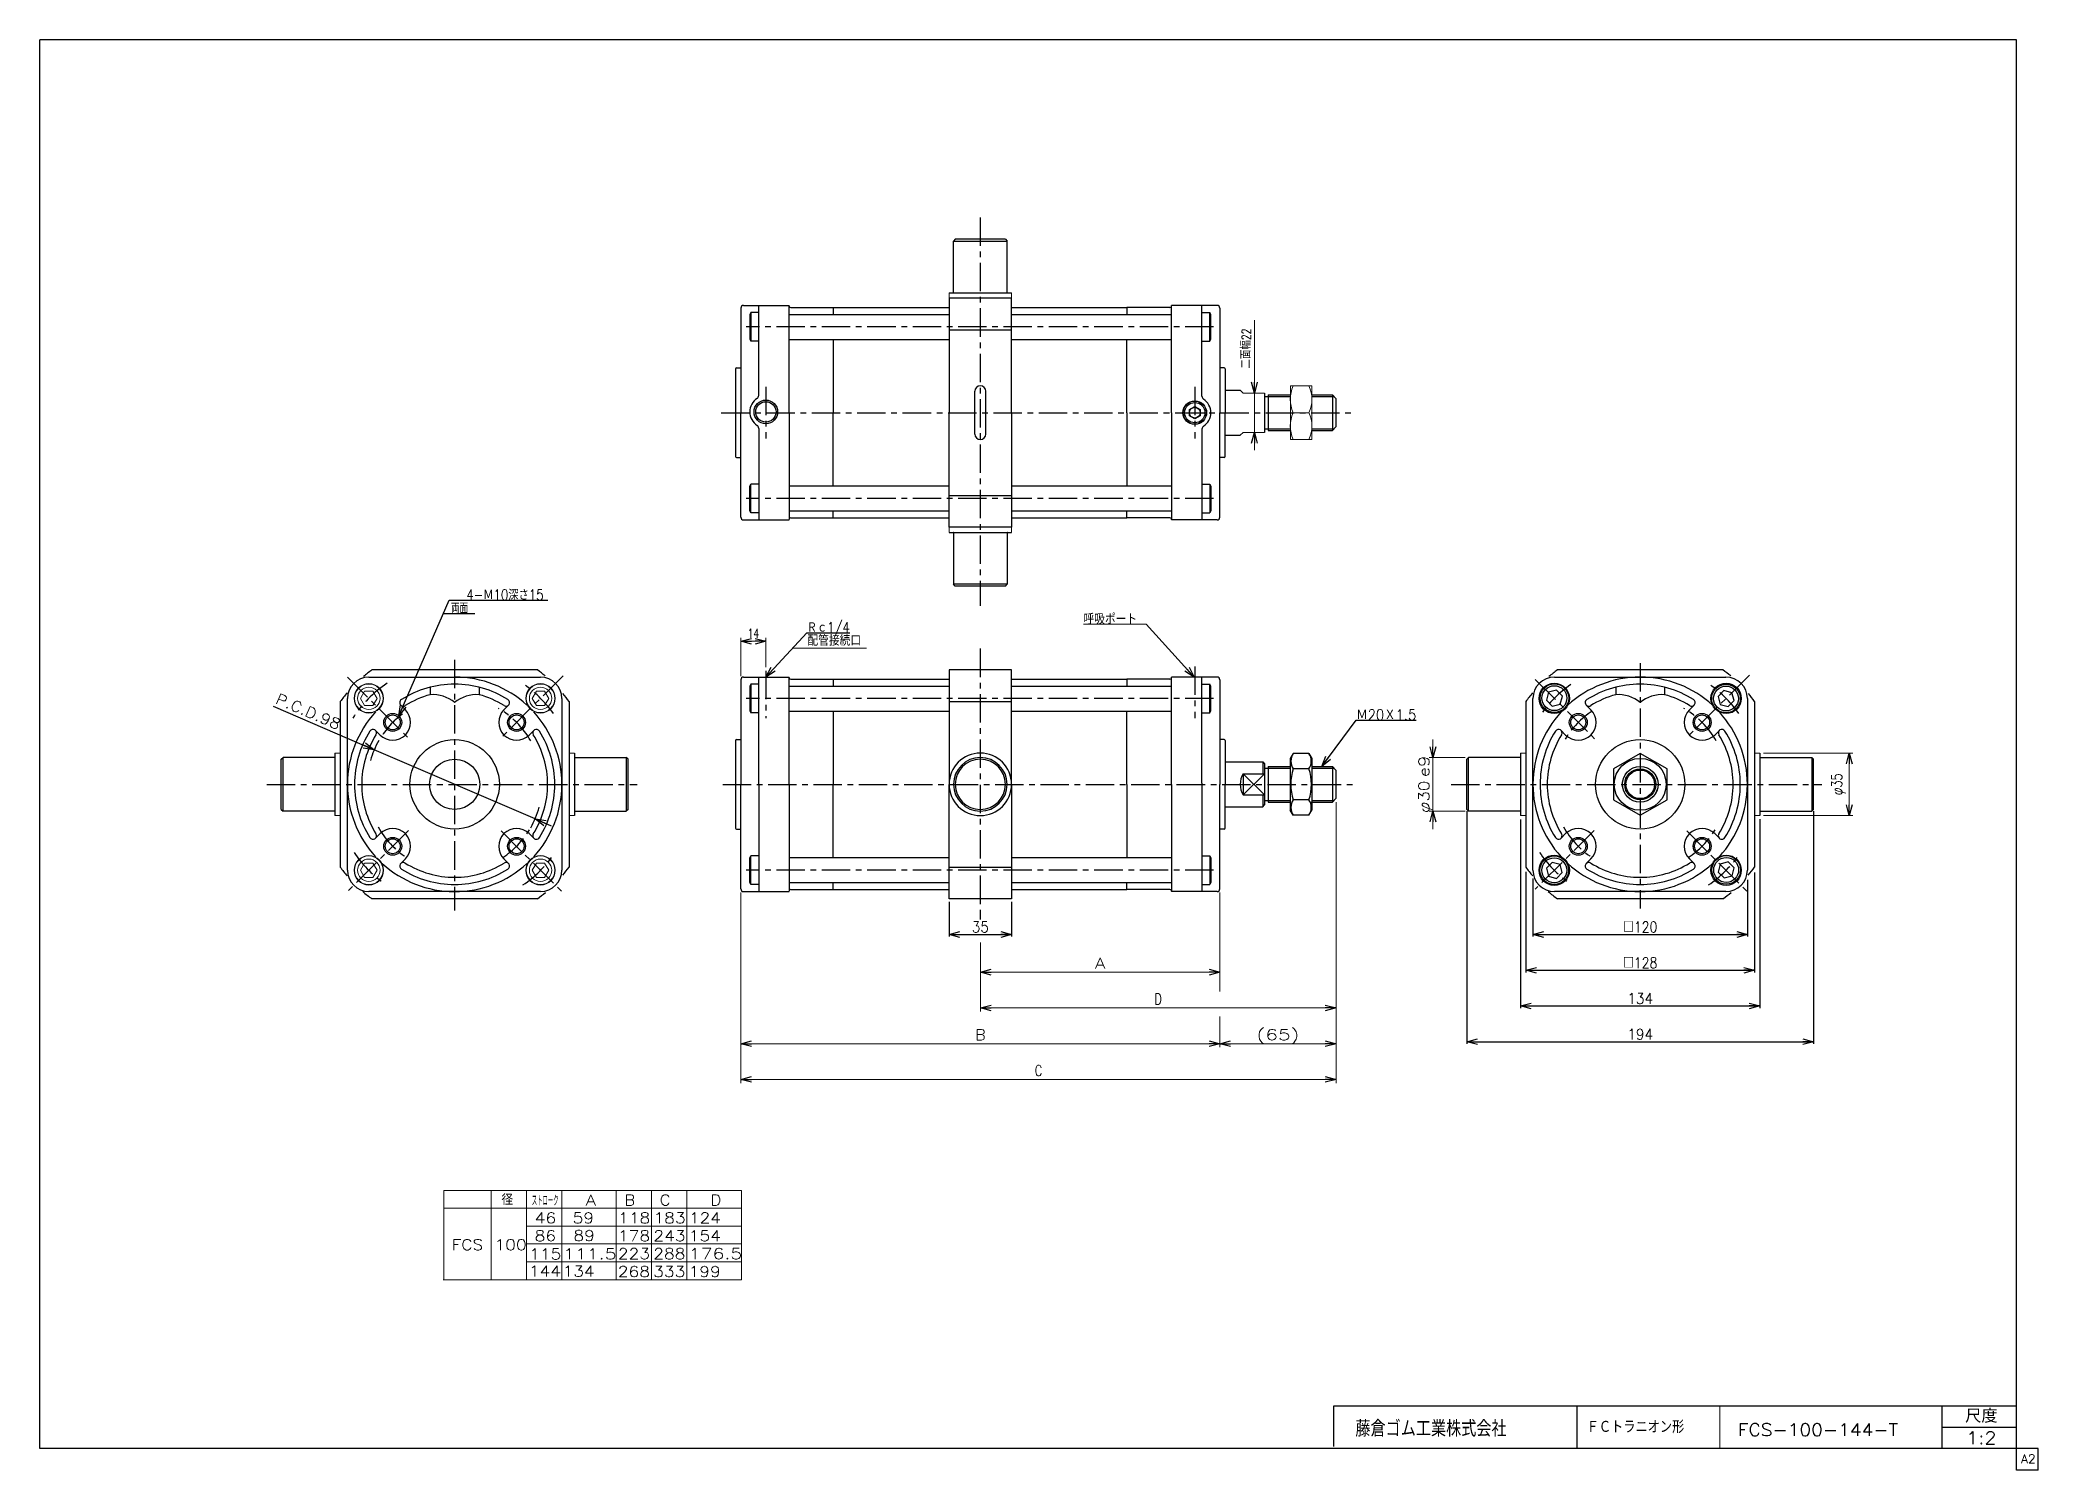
# Model space of a CAD drawing. Header units: millimetres. Extents: x -544 to 574, y -400 to 400.
import ezdxf
from ezdxf.enums import TextEntityAlignment as Align

# ---------------------------------------------------------------- set-up
doc = ezdxf.new("R2010")
doc.units = ezdxf.units.MM
doc.header["$LTSCALE"] = 0.5
doc.linetypes.add('CENTER', pattern=[50.8, 31.75, -6.35, 6.35, -6.35])
doc.layers.add('Layer0016', color=7, linetype='Continuous')
doc.layers.add('ZUWAKU', color=7, linetype='Continuous')
doc.styles.add('dcStyle0', font='txt.shx', dxfattribs={"width": 0.756757, "bigfont": 'bigfont'})
doc.dimstyles.new('DaDimRotatedStyle', dxfattribs={"dimtxt": 5, "dimasz": 6.000004, "dimexe": 2, "dimexo": 2, "dimgap": 2, "dimtad": 3, "dimdsep": 46, "dimtxsty": 'dcStyle0', "dimblk1": 'OPEN30', "dimblk2": 'OPEN30', "dimsah": 1, "dimcen": 0.09, "dimclrd": 4, "dimclre": 4, "dimclrt": 4, "dimadec": 0, "dimazin": 2, "dimtfac": 1, "dimtdec": 4, "dimtmove": 0, "dimatfit": 0, "dimfxl": 1, "dimarcsym": 0})

msp = doc.modelspace()

# ---------------------------------------------------------------- texts
at = {"color": 4, "style": 'dcStyle0'}
for s, height, width, p, p2 in [('配管接続口', 6, 0.833333, (-114.561, 61.121), (-84.561, 61.121)), ('35', 6, 0.8, (-22.633, -99.212), (-13.033, -99.212)), ('□120', 6, 0.761905, (341.784, -99.212), (360.984, -99.212)), ('□128', 6, 0.761905, (341.784, -119.212), (360.984, -119.212)), ('134', 6, 0.8, (344.184, -139.212), (358.584, -139.212)), ('194', 6, 0.8, (344.184, -159.212), (358.584, -159.212)), ('   径', 6, 0.952381, (-303.195, -251.712), (-279.195, -251.712)), ('ストローク', 6, 0.416667, (-268.825, -252.215), (-253.825, -252.215)), ('ＦＣトラニオン形', 7, 0.709091, (321.435, -379.336), (376.035, -379.336)), ('FCS-100-144-T', 7, 0.831169, (406.035, -380.947), (495.635, -380.947)), ('1:2', 7, 0.8, (533.908, -385.531), (550.708, -385.531))]:
    msp.add_text(s, height=height, dxfattribs=dict(at, width=width)).set_placement(p, p2, align=Align.FIT)
for s, p, p2 in [('46', (-267.17, -261.968), (-255.17, -261.968)), ('59', (-245.974, -261.944), (-233.974, -261.944)), ('A', (-238.791, -251.968), (-232.791, -251.968)), ('118', (-220.529, -261.968), (-202.529, -261.968)), ('B', (-216.987, -251.968), (-210.987, -251.968)), ('183', (-200.731, -261.968), (-182.731, -261.968)), ('C', (-197.19, -251.968), (-191.19, -251.968)), ('124', (-180.933, -261.968), (-162.933, -261.968)), ('D', (-168.764, -251.968), (-162.764, -251.968)), ('86', (-267.223, -271.968), (-255.223, -271.968)), ('89', (-245.515, -271.822), (-233.515, -271.822)), ('178', (-220.582, -271.968), (-202.582, -271.968)), ('243', (-200.784, -271.968), (-182.784, -271.968)), ('154', (-180.987, -271.968), (-162.987, -271.968)), ('FCS 100', (-313.677, -276.968), (-271.677, -276.968)), ('115', (-270.276, -282.156), (-252.276, -282.156)), ('111.5', (-251.379, -282.071), (-221.379, -282.071)), ('223', (-220.635, -281.968), (-202.635, -281.968)), ('288', (-200.838, -281.968), (-182.838, -281.968)), ('176.5', (-181.04, -281.968), (-151.04, -281.968)), ('144', (-270.414, -291.681), (-252.414, -291.681)), ('134', (-251.583, -291.822), (-233.583, -291.822)), ('268', (-220.689, -291.968), (-202.689, -291.968)), ('333', (-200.891, -291.968), (-182.891, -291.968)), ('199', (-181.093, -291.968), (-163.093, -291.968))]:
    msp.add_text(s, height=6, dxfattribs=at).set_placement(p, p2, align=Align.FIT)
at = {"layer": 'Layer0016', "color": 4, "style": 'dcStyle0'}
for s, width, p, p2 in [('4-Ｍ10深さ15', 0.75, (-305.429, 86.633), (-262.229, 86.633)), ('両面', 0.666667, (-314.007, 79.124), (-304.407, 79.124))]:
    msp.add_text(s, height=6, dxfattribs=dict(at, width=width)).set_placement(p, p2, align=Align.FIT)
at = {"layer": 'Layer0016', "color": 4, "style": 'dcStyle0', "width": 0.8}
msp.add_text('P.C.D.98', height=6, rotation=-23.30706, dxfattribs=at).set_placement((-412.714, 29.171), (-377.447, 13.978), align=Align.FIT)
at = {"layer": 'ZUWAKU', "color": 4, "style": 'dcStyle0'}
for s, height, width, p, p2 in [('尺度', 7.6, 0.749175, (533.23, -373.56), (551.39, -373.56)), ('藤倉ゴム工業株式会社', 9, 0.652778, (192.025, -381.315), (276.625, -381.315))]:
    msp.add_text(s, height=height, dxfattribs=dict(at, width=width)).set_placement(p, p2, align=Align.FIT)
at = {"layer": 'ZUWAKU', "color": 7, "style": 'dcStyle0', "width": 0.8}
msp.add_text('A2', height=5, dxfattribs=at).set_placement((564.615, -396.25), (572.615, -396.25), align=Align.FIT)

# ---------------------------------------------------------------- blocks, each defined once
blk = doc.blocks.new('_OPEN30')
at = {"color": 0, "linetype": 'ByBlock', "lineweight": -2}
for p, q in [((-1, 0.267949), (0, 0)), ((0, 0), (-1, -0.267949)), ((0, 0), (-1, 0))]:
    blk.add_line(p, q, dxfattribs=at)
blk = doc.blocks.new('DC_GROUP_Φ100_1')
at = {"layer": 'Layer0016', "color": 4, "linetype": 'Continuous', "lineweight": 25}
for p, q in [((157.2, 0.9), (155.6, -1.9)), ((166, 0.9), (157.2, 0.9)), ((166, 0.9), (167.6, -1.9)), ((155.6, -1.9), (155.6, -30.9)), ((166, -7.8), (157.2, -7.8)), ((167.6, -1.9), (167.6, -30.9)), ((167.6, -1.9), (167.6, -30.9)), ((157.2, -33.7), (155.6, -30.9)), ((166, -25.1), (157.2, -25.1)), ((166, -33.7), (167.6, -30.9)), ((166, -33.7), (157.2, -33.7))]:
    blk.add_line(p, q, dxfattribs=at)
for centre, radius, start, end in [((163.6, -3.4), 7.67, 145.6111, 214.3889), ((159.7, -3.4), 7.67, 325.6111, 34.3889), ((184.6, -16.4), 28.7, 162.4111, 197.5889), ((138.7, -16.4), 28.7, 342.4111, 17.5889), ((163.6, -29.4), 7.67, 145.6111, 214.3889), ((159.7, -29.4), 7.67, 325.6111, 34.3889)]:
    blk.add_arc(centre, radius, start, end, dxfattribs=at)
blk = doc.blocks.new('DC_GROUP_Φ100_2')
at = {"layer": 'Layer0016', "color": 4, "linetype": 'Continuous', "lineweight": 25}
for p, q in [((173.3, -6.4), (192.5, 19.5)), ((192.5, 19.5), (226.1, 19.5))]:
    blk.add_line(p, q, dxfattribs=at)
at = {"layer": 'Layer0016', "color": 4, "xscale": 6.000005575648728, "yscale": 5.999978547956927, "rotation": 233.4269690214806}
blk.add_blockref('_OPEN30', (173.3, -6.4), dxfattribs=at)
at = {"layer": 'Layer0016', "color": 4, "style": 'dcStyle0', "width": 0.756757}
blk.add_text('Ｍ20Ｘ1.5', height=6, dxfattribs=at).set_placement((192.5, 19.5), (226.1, 19.5), align=Align.FIT)
blk = doc.blocks.new('DC_GROUP_Φ100_3')
at = {"layer": 'Layer0016', "color": 4, "linetype": 'Continuous', "lineweight": 25}
for p, q in [((-137.8, 43.6), (-114.9, 68.4)), ((-114.9, 68.4), (-90.9, 68.4))]:
    blk.add_line(p, q, dxfattribs=at)
at = {"layer": 'Layer0016', "color": 4, "xscale": 6.000005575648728, "yscale": 5.999978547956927, "rotation": 227.2364870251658}
blk.add_blockref('_OPEN30', (-137.8, 43.6), dxfattribs=at)
at = {"layer": 'Layer0016', "color": 4, "style": 'dcStyle0', "width": 0.740741}
blk.add_text('Ｒｃ1/4', height=6, dxfattribs=at).set_placement((-114.9, 68.4), (-90.9, 68.4), align=Align.FIT)
blk = doc.blocks.new('DC_GROUP_Φ100_5')
at = {"layer": 'Layer0016', "color": 4, "linetype": 'Continuous', "lineweight": 13}
for p, q in [((-362.4, -60.5), (-364.7, -64.5)), ((-364.7, -64.5), (-362.4, -68.5)), ((-357.7, -60.5), (-362.4, -60.5)), ((-355.4, -64.5), (-357.7, -60.5)), ((-357.7, -68.5), (-355.4, -64.5)), ((-362.4, -68.5), (-357.7, -68.5))]:
    blk.add_line(p, q, dxfattribs=at)
for radius in [8.25, 8, 6.27]:
    blk.add_circle((-360, -64.5), radius, dxfattribs=at)
blk = doc.blocks.new('DC_GROUP_Φ100_6')
at = {"layer": 'Layer0016', "color": 4, "linetype": 'Continuous', "lineweight": 13}
for p, q in [((-266.2, -60.5), (-268.5, -64.5)), ((-268.5, -64.5), (-266.2, -68.5)), ((-261.6, -60.5), (-266.2, -60.5)), ((-259.3, -64.5), (-261.6, -60.5)), ((-261.6, -68.5), (-259.3, -64.5)), ((-266.2, -68.5), (-261.6, -68.5))]:
    blk.add_line(p, q, dxfattribs=at)
for radius in [8.25, 8, 6.27]:
    blk.add_circle((-263.9, -64.5), radius, dxfattribs=at)
blk = doc.blocks.new('DC_GROUP_Φ100_7')
at = {"layer": 'Layer0016', "color": 4, "linetype": 'Continuous', "lineweight": 13}
for p, q in [((-266.2, 35.7), (-268.5, 31.7)), ((-261.6, 35.7), (-266.2, 35.7)), ((-259.3, 31.7), (-261.6, 35.7)), ((-268.5, 31.7), (-266.2, 27.7)), ((-266.2, 27.7), (-261.6, 27.7)), ((-261.6, 27.7), (-259.3, 31.7))]:
    blk.add_line(p, q, dxfattribs=at)
for radius in [8.25, 8, 6.27]:
    blk.add_circle((-263.9, 31.7), radius, dxfattribs=at)
blk = doc.blocks.new('DC_GROUP_Φ100_8')
at = {"layer": 'Layer0016', "color": 4, "linetype": 'Continuous', "lineweight": 13}
for p, q in [((-362.4, 35.7), (-364.7, 31.7)), ((-357.7, 35.7), (-362.4, 35.7)), ((-355.4, 31.7), (-357.7, 35.7)), ((-364.7, 31.7), (-362.4, 27.7)), ((-362.4, 27.7), (-357.7, 27.7)), ((-357.7, 27.7), (-355.4, 31.7))]:
    blk.add_line(p, q, dxfattribs=at)
for radius in [8.25, 8, 6.27]:
    blk.add_circle((-360, 31.7), radius, dxfattribs=at)
blk = doc.blocks.new('*D4')
at = {"color": 4, "linetype": 'Continuous', "lineweight": 13}
for p, q in [((-151.8, 44.1), (-151.8, 65.6)), ((-151.8, 63.6), (-137.8, 63.6)), ((-137.8, 49.2), (-137.8, 65.6))]:
    blk.add_line(p, q, dxfattribs=at)
at = {"color": 4, "xscale": 6.000005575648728, "yscale": 5.999978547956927}
for p, rotation in [((-151.8, 63.6), 180), ((-137.8, 63.6), 360)]:
    blk.add_blockref('_OPEN30', p, dxfattribs=dict(at, rotation=rotation))
at = {"color": 4, "insert": (-144.8, 65.6), "char_height": 5, "width": 18.75, "attachment_point": 8, "style": 'dcStyle0'}
blk.add_mtext('\\T1.00;14', dxfattribs=at)
blk = doc.blocks.new('DC_GROUP_Φ100_4')
at = {"color": 4, "linetype": 'Continuous', "lineweight": 13}
for p, q in [((74.9, 73.1), (39.9, 73.1)), ((101.9, 43.6), (74.9, 73.1))]:
    blk.add_line(p, q, dxfattribs=at)
at = {"color": 4, "xscale": 6.000005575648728, "yscale": 5.999978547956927, "rotation": 312.4933532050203}
blk.add_blockref('_OPEN30', (101.9, 43.6), dxfattribs=at)
at = {"color": 4, "style": 'dcStyle0', "width": 0.833333}
blk.add_text('呼吸ポート', height=6, dxfattribs=at).set_placement((39.9, 73.1), (69.9, 73.1), align=Align.FIT)
blk = doc.blocks.new('*D6')
at = {"color": 4, "linetype": 'Continuous', "lineweight": 13}
for p, q in [((181.2, -26.4), (181.2, -143.5)), ((-17.8, -104.9), (-17.8, -143.5)), ((-17.8, -141.5), (181.2, -141.5))]:
    blk.add_line(p, q, dxfattribs=at)
at = {"color": 4, "xscale": 6.000005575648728, "yscale": 5.999978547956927}
for p, rotation in [((-17.8, -141.5), 180), ((181.2, -141.5), 360)]:
    blk.add_blockref('_OPEN30', p, dxfattribs=dict(at, rotation=rotation))
at = {"color": 4, "insert": (81.7, -139.5), "char_height": 6, "width": 15, "attachment_point": 8, "style": 'dcStyle0'}
blk.add_mtext('\\T1.00;D', dxfattribs=at)
blk = doc.blocks.new('*D7')
at = {"color": 4, "linetype": 'Continuous', "lineweight": 13}
for p, q in [((181.2, -26.4), (181.2, -183.5)), ((-151.8, -76.9), (-151.8, -183.5)), ((-151.8, -181.5), (181.2, -181.5))]:
    blk.add_line(p, q, dxfattribs=at)
at = {"color": 4, "xscale": 6.000005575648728, "yscale": 5.999978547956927}
for p, rotation in [((-151.8, -181.5), 180), ((181.2, -181.5), 360)]:
    blk.add_blockref('_OPEN30', p, dxfattribs=dict(at, rotation=rotation))
at = {"color": 4, "insert": (14.7, -179.5), "char_height": 6, "width": 15, "attachment_point": 8, "style": 'dcStyle0'}
blk.add_mtext('\\T1.00;C', dxfattribs=at)
blk = doc.blocks.new('DC_GROUP_Φ100_9')
at = {"color": 4, "linetype": 'Continuous', "lineweight": 25}
for p, q in [((398.2, 36), (395, 32.8)), ((402.7, 34.8), (398.2, 36)), ((403.9, 30.4), (402.7, 34.8)), ((395, 32.8), (396.2, 28.3)), ((396.2, 28.3), (400.6, 27.1)), ((400.6, 27.1), (403.9, 30.4))]:
    blk.add_line(p, q, dxfattribs=at)
for radius in [8, 6.96]:
    blk.add_circle((399.4, 31.6), radius, dxfattribs=at)
blk = doc.blocks.new('DC_GROUP_Φ100_10')
at = {"color": 4, "linetype": 'Continuous', "lineweight": 25}
for p, q in [((300.1, 35.1), (298.9, 30.6)), ((304.6, 36.3), (300.1, 35.1)), ((307.9, 33), (304.6, 36.3)), ((298.9, 30.6), (302.2, 27.3)), ((302.2, 27.3), (306.7, 28.5)), ((306.7, 28.5), (307.9, 33))]:
    blk.add_line(p, q, dxfattribs=at)
for radius in [8, 6.96]:
    blk.add_circle((303.4, 31.8), radius, dxfattribs=at)
blk = doc.blocks.new('DC_GROUP_Φ100_11')
at = {"color": 4, "linetype": 'Continuous', "lineweight": 25}
for p, q in [((302.1, -60.1), (298.9, -63.3)), ((298.9, -63.3), (300.1, -67.8)), ((306.6, -61.3), (302.1, -60.1)), ((304.5, -69), (307.8, -65.7)), ((307.8, -65.7), (306.6, -61.3)), ((300.1, -67.8), (304.5, -69))]:
    blk.add_line(p, q, dxfattribs=at)
for radius in [8, 6.96]:
    blk.add_circle((303.3, -64.5), radius, dxfattribs=at)
blk = doc.blocks.new('DC_GROUP_Φ100_12')
at = {"color": 4, "linetype": 'Continuous', "lineweight": 25}
for p, q in [((396.2, -61), (395, -65.5)), ((395, -65.5), (398.3, -68.8)), ((400.7, -59.8), (396.2, -61)), ((404, -63.1), (400.7, -59.8)), ((402.8, -67.6), (404, -63.1)), ((398.3, -68.8), (402.8, -67.6))]:
    blk.add_line(p, q, dxfattribs=at)
for radius in [8, 6.96]:
    blk.add_circle((399.5, -64.3), radius, dxfattribs=at)
blk = doc.blocks.new('DC_GROUP_Φ100_13')
at = {"color": 4, "linetype": 'Continuous', "lineweight": 25}
for p, q in [((351.4, 0.9), (336.4, -7.8)), ((366.4, -7.8), (351.4, 0.9)), ((336.4, -7.8), (336.4, -25.1)), ((366.4, -25.1), (366.4, -7.8)), ((336.4, -25.1), (351.4, -33.7)), ((351.4, -33.7), (366.4, -25.1))]:
    blk.add_line(p, q, dxfattribs=at)
for radius in [14.5, 10, 8.65]:
    blk.add_circle((351.4, -16.4), radius, dxfattribs=at)
blk = doc.blocks.new('*D17')
at = {"color": 4, "linetype": 'Continuous', "lineweight": 13}
for p, q in [((420.4, 1.1), (470.4, 1.1)), ((468.4, -33.9), (468.4, 1.1)), ((420.4, -33.9), (470.4, -33.9))]:
    blk.add_line(p, q, dxfattribs=at)
at = {"color": 4, "xscale": 6.000005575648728, "yscale": 5.999978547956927}
for p, rotation in [((468.4, 1.1), 90), ((468.4, -33.9), 270)]:
    blk.add_blockref('_OPEN30', p, dxfattribs=dict(at, rotation=rotation))
at = {"color": 4, "insert": (466.4, -16.4), "char_height": 6, "width": 30, "attachment_point": 8, "rotation": 90, "style": 'dcStyle0'}
blk.add_mtext('\\T1.00;φ35', dxfattribs=at)
blk = doc.blocks.new('DA_IMAGEDIMGROUP_1')
at = {"color": 4, "linetype": 'Continuous', "lineweight": 13}
for p, q in [((235.4, 8.6), (235.4, -1.4)), ((253.4, -1.4), (233.4, -1.4)), ((235.4, -31.4), (235.4, -1.4)), ((253.4, -31.4), (233.4, -31.4)), ((235.4, -41.4), (235.4, -31.4))]:
    blk.add_line(p, q, dxfattribs=at)
at = {"color": 4, "xscale": 6.000005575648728, "yscale": 5.999978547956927}
for p, rotation in [((235.4, -1.4), 270), ((235.4, -31.4), 90)]:
    blk.add_blockref('_OPEN30', p, dxfattribs=dict(at, rotation=rotation))
at = {"color": 4, "style": 'dcStyle0'}
blk.add_text('e9', height=6, rotation=90, dxfattribs=at).set_placement((233.4, -12.4), (233.4, -0.4), align=Align.FIT)
at = {"color": 4, "style": 'dcStyle0', "width": 0.9375}
blk.add_text('φ30', height=6, rotation=90, dxfattribs=at).set_placement((233.4, -32.4), (233.4, -14.4), align=Align.FIT)
blk = doc.blocks.new('DC_GROUP_Φ100_14')
at = {"color": 4, "linetype": 'Continuous', "lineweight": 13}
for p, q in [((116.2, -76.9), (116.2, -123.5)), ((-17.8, -104.9), (-17.8, -123.5)), ((-17.8, -121.5), (116.2, -121.5))]:
    blk.add_line(p, q, dxfattribs=at)
at = {"color": 4, "xscale": 6.000005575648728, "yscale": 5.999978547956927}
for p, rotation in [((-17.8, -121.5), 180), ((116.2, -121.5), 360)]:
    blk.add_blockref('_OPEN30', p, dxfattribs=dict(at, rotation=rotation))
at = {"color": 4, "style": 'dcStyle0'}
blk.add_text('A', height=6, dxfattribs=at).set_placement((46.2, -119.5), (52.2, -119.5), align=Align.FIT)
blk = doc.blocks.new('DC_GROUP_Φ100_15')
at = {"color": 4, "linetype": 'Continuous', "lineweight": 13}
for p, q in [((181.2, -26.4), (181.2, -163.5)), ((-151.8, -76.9), (-151.8, -163.5)), ((116.2, -76.9), (116.2, -132.3)), ((116.2, -146.2), (116.2, -163.5)), ((-151.8, -161.5), (116.2, -161.5)), ((116.2, -161.5), (181.2, -161.5))]:
    blk.add_line(p, q, dxfattribs=at)
at = {"color": 4, "xscale": 6.000005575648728, "yscale": 5.999978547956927}
for p, rotation in [((-151.8, -161.5), 180), ((116.2, -161.5), 360), ((116.2, -161.5), 180), ((181.2, -161.5), 360)]:
    blk.add_blockref('_OPEN30', p, dxfattribs=dict(at, rotation=rotation))
at = {"color": 4, "style": 'dcStyle0'}
for s, p, p2 in [('B', (-20.8, -159.5), (-14.8, -159.5)), ('(65)', (136.7, -159.5), (160.7, -159.5))]:
    blk.add_text(s, height=6, dxfattribs=at).set_placement(p, p2, align=Align.FIT)
blk = doc.blocks.new('*D21')
at = {"color": 4, "linetype": 'Continuous', "lineweight": 13}
for p, q in [((135.5, 243.2), (135.5, 202.5)), ((135.5, 180.5), (135.5, 202.5)), ((135.5, 170.5), (135.5, 180.5))]:
    blk.add_line(p, q, dxfattribs=at)
at = {"color": 4, "xscale": 6.000005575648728, "yscale": 5.999978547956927}
for p, rotation in [((135.5, 202.5), 270), ((135.5, 180.5), 90)]:
    blk.add_blockref('_OPEN30', p, dxfattribs=dict(at, rotation=rotation))
at = {"color": 4, "insert": (133.5, 216.2), "char_height": 5, "width": 37.5, "attachment_point": 7, "rotation": 90, "style": 'dcStyle0'}
blk.add_mtext('\\T1.00;二面幅22', dxfattribs=at)
blk = doc.blocks.new('DC_GROUP_Φ100_16')
at = {"color": 4, "linetype": 'Continuous', "lineweight": 13}
for p, q in [((167.7, 206.5), (155.7, 206.5)), ((155.7, 206.5), (155.7, 176.5)), ((167.7, 176.5), (167.7, 206.5)), ((157.3, 191.5), (166.1, 191.5)), ((155.7, 176.5), (167.7, 176.5))]:
    blk.add_line(p, q, dxfattribs=at)
for centre, start, end in [((173.7, 199), 155.495, 204.505), ((149.6, 199), 335.495, 24.505), ((173.7, 184), 155.495, 204.505), ((149.6, 184), 335.495, 24.505)]:
    blk.add_arc(centre, 18.1, start, end, dxfattribs=at)

# ---------------------------------------------------------------- dimensions: what is measured, and where the dimension line sits
at = {"linetype": 'Continuous', "lineweight": 13}
for base, p1, p2, text, override, picture, middle in [((135.475, 202.504), (135.475, 180.504), (135.475, 202.504), '二面幅<>', {"dimtxt": 5, "dimasz": 6.000004, "dimexe": 0, "dimexo": 2, "dimgap": 2, "dimtad": 3, "dimtih": 0, "dimtoh": 0, "dimdec": 2, "dimzin": 8, "dimtxsty": 'dcStyle0', "dimblk1": 'OPEN30', "dimblk2": 'OPEN30', "dimsah": 1, "dimse1": 1, "dimse2": 1, "dimclrd": 4, "dimclre": 7, "dimclrt": 4, "dimazin": 2, "dimtofl": 1, "dimatfit": 0, "dimtolj": 0, "dimtzin": 8}, '*D21', (135.475, 228.693)), ((468.384, 1.088), (418.384, -33.912), (418.384, 1.088), 'φ<>', {"dimtxt": 6, "dimasz": 6.000004, "dimexe": 2, "dimexo": 2, "dimgap": 2, "dimtad": 3, "dimtih": 0, "dimtoh": 0, "dimdec": 2, "dimzin": 8, "dimtxsty": 'dcStyle0', "dimblk1": 'OPEN30', "dimblk2": 'OPEN30', "dimsah": 1, "dimclrd": 4, "dimclre": 4, "dimclrt": 4, "dimazin": 2, "dimtofl": 1, "dimatfit": 0, "dimtolj": 0, "dimtzin": 8}, '*D17', (468.384, -16.412))]:
    dim = msp.add_linear_dim(base=base, p1=p1, p2=p2, angle=90, text=text, dimstyle='DaDimRotatedStyle', override=override, dxfattribs=at)
    dim.commit()
    dim.dimension.update_dxf_attribs({"geometry": picture, "text_midpoint": middle})
dim = msp.add_linear_dim(base=(-137.833, 63.588), p1=(-151.833, 42.088), p2=(-137.833, 47.162), dimstyle='DaDimRotatedStyle', override={"dimtxt": 5, "dimasz": 6.000004, "dimexe": 2, "dimexo": 2, "dimgap": 2, "dimtad": 3, "dimtih": 0, "dimtoh": 0, "dimdec": 2, "dimzin": 8, "dimtxsty": 'dcStyle0', "dimblk1": 'OPEN30', "dimblk2": 'OPEN30', "dimsah": 1, "dimclrd": 4, "dimclre": 4, "dimclrt": 4, "dimazin": 2, "dimtofl": 1, "dimatfit": 0, "dimtolj": 0, "dimtzin": 8}, dxfattribs=at)
dim.commit()
dim.dimension.update_dxf_attribs({"geometry": '*D4', "text_midpoint": (-144.833, 63.588)})
for base, p1, text, picture, middle in [((181.167, -181.494), (-151.833, -74.912), 'C', '*D7', (14.667, -181.494)), ((181.167, -141.494), (-17.833, -102.887), 'D', '*D6', (81.667, -141.494))]:
    dim = msp.add_linear_dim(base=base, p1=p1, p2=(181.167, -24.412), text=text, dimstyle='DaDimRotatedStyle', override={"dimtxt": 6, "dimasz": 6.000004, "dimexe": 2, "dimexo": 2, "dimgap": 2, "dimtad": 3, "dimtih": 0, "dimtoh": 0, "dimdec": 2, "dimzin": 8, "dimtxsty": 'dcStyle0', "dimblk1": 'OPEN30', "dimblk2": 'OPEN30', "dimsah": 1, "dimclrd": 4, "dimclre": 4, "dimclrt": 4, "dimazin": 2, "dimtofl": 1, "dimatfit": 0, "dimtolj": 0, "dimtzin": 8}, dxfattribs=at)
    dim.commit()
    dim.dimension.update_dxf_attribs({"geometry": picture, "text_midpoint": middle})

# ---------------------------------------------------------------- linework, layer by layer
at = {"color": 4, "linetype": 'CENTER', "lineweight": 25}
for p, q in [((-17.833, 300.674), (-17.833, 83.42)), ((-137.833, 206.006), (-137.833, 177.002)), ((102.167, 206.006), (102.167, 177.002)), ((-17.833, 59.503), (-17.833, -88.7)), ((102.167, 49.578), (102.167, 20.573)), ((351.384, 51.348), (351.384, -85.802)), ((292.715, 42.257), (325.847, 9.126)), ((412.504, 44.708), (377.387, 9.591)), ((245.538, -16.412), (452.991, -16.412)), ((325.607, -42.189), (292.712, -75.084)), ((377.459, -42.486), (411.384, -76.412))]:
    msp.add_line(p, q, dxfattribs=at)
at = {"color": 4, "linetype": 'Continuous', "lineweight": 25}
for p, q in [((-31.833, 288.504), (-32.833, 287.504)), ((-32.833, 258.504), (-32.833, 287.504)), ((-32.833, 287.504), (-2.833, 287.504)), ((-3.833, 288.504), (-31.833, 288.504)), ((-3.833, 288.504), (-2.833, 287.504)), ((-2.833, 258.704), (-2.833, 287.504)), ((-35.333, 258.504), (-0.333, 258.504)), ((-0.333, 255.504), (-35.333, 255.504)), ((-35.333, 255.504), (-35.333, 191.504)), ((-0.333, 191.504), (-0.333, 255.504)), ((-35.333, 237.818), (-0.333, 237.818)), ((-20.883, 179.554), (-20.883, 203.454)), ((-14.783, 179.554), (-14.783, 203.454)), ((-35.333, 127.504), (-35.333, 191.504)), ((-0.333, 191.504), (-0.333, 127.504)), ((-35.333, 145.19), (-0.333, 145.19)), ((-0.333, 127.504), (-35.333, 127.504)), ((-35.333, 124.504), (-0.333, 124.504)), ((-32.833, 124.304), (-32.833, 95.504)), ((-2.833, 124.304), (-2.833, 95.504)), ((-31.833, 94.504), (-32.833, 95.504)), ((-2.833, 95.504), (-32.833, 95.504)), ((-3.833, 94.504), (-31.833, 94.504)), ((-3.833, 94.504), (-2.833, 95.504)), ((-265.649, 47.588), (-358.277, 47.588)), ((-0.333, 47.588), (-35.333, 47.588)), ((-35.333, 47.588), (-35.333, -16.412)), ((-0.333, 47.588), (-35.333, 47.588)), ((-35.333, 47.588), (-35.333, -16.412)), ((-0.333, -16.412), (-0.333, 47.588)), ((-0.333, -16.412), (-0.333, 47.588)), ((397.698, 47.588), (305.07, 47.588)), ((303.384, 43.588), (351.384, 43.588)), ((337.684, 37.887), (337.684, 33.751)), ((351.63, 43.588), (399.384, 43.588)), ((365.084, 37.887), (365.084, 33.751)), ((-375.963, 29.903), (-375.963, -62.726)), ((-247.963, 29.903), (-247.963, -62.726)), ((-35.333, 29.903), (-0.333, 29.903)), ((-34.094, 29.903), (-1.444, 29.903)), ((287.384, 29.903), (287.384, -62.726)), ((291.384, -16.166), (291.384, 31.588)), ((321.226, 27.889), (323.807, 25.308)), ((381.542, 27.889), (378.961, 25.308)), ((411.384, 31.588), (411.384, -16.412)), ((415.384, 29.903), (415.384, -62.726)), ((307.084, 13.746), (309.665, 11.166)), ((395.684, 13.746), (393.104, 11.166)), ((-378.963, 1.088), (-378.963, -33.912)), ((-244.963, 1.088), (-244.963, -33.912)), ((284.384, 1.088), (284.384, -33.912)), ((418.384, 1.088), (418.384, -33.912)), ((-408.963, -2.412), (-407.963, -1.412)), ((-408.963, -30.412), (-408.963, -2.412)), ((-379.163, -1.412), (-407.963, -1.412)), ((-407.963, -31.412), (-407.963, -1.412)), ((-244.963, -1.412), (-215.963, -1.412)), ((-214.963, -2.412), (-215.963, -1.412)), ((-215.963, -1.412), (-215.963, -31.412)), ((-214.963, -30.412), (-214.963, -2.412)), ((254.384, -2.412), (255.384, -1.412)), ((254.384, -30.412), (254.384, -2.412)), ((284.184, -1.412), (255.384, -1.412)), ((255.384, -31.412), (255.384, -1.412)), ((418.384, -1.412), (447.384, -1.412)), ((448.384, -2.412), (447.384, -1.412)), ((447.384, -1.412), (447.384, -31.412)), ((448.384, -30.412), (448.384, -2.412)), ((-35.333, -80.412), (-35.333, -16.412)), ((-35.333, -80.412), (-35.333, -16.412)), ((-0.333, -16.412), (-0.333, -80.412)), ((-0.333, -16.412), (-0.333, -80.412)), ((291.384, -64.412), (291.384, -16.412)), ((411.384, -16.657), (411.384, -64.412)), ((-408.963, -30.412), (-407.963, -31.412)), ((-379.163, -31.412), (-407.963, -31.412)), ((-244.763, -31.412), (-215.963, -31.412)), ((-214.963, -30.412), (-215.963, -31.412)), ((254.384, -30.412), (255.384, -31.412)), ((254.384, -31.412), (254.384, -161.612)), ((284.184, -31.412), (255.384, -31.412)), ((418.584, -31.412), (447.384, -31.412)), ((448.384, -30.412), (447.384, -31.412)), ((448.384, -31.412), (448.384, -161.612)), ((284.384, -35.994), (284.384, -141.612)), ((307.084, -46.569), (309.665, -43.989)), ((395.684, -46.569), (393.104, -43.989)), ((418.384, -35.89), (418.384, -141.612)), ((-35.333, -62.726), (-0.333, -62.726)), ((-34.094, -62.726), (-1.444, -62.726)), ((287.384, -65.419), (287.384, -121.612)), ((321.226, -60.712), (323.807, -58.131)), ((381.542, -60.712), (378.961, -58.131)), ((415.384, -65.683), (415.384, -121.612)), ((291.384, -69.097), (291.384, -101.612)), ((351.139, -76.412), (303.384, -76.412)), ((399.384, -76.412), (351.384, -76.412)), ((411.384, -69.821), (411.384, -101.612)), ((-265.649, -80.412), (-358.277, -80.412)), ((-0.333, -80.412), (-35.333, -80.412)), ((-0.333, -80.412), (-35.333, -80.412)), ((-35.333, -82.074), (-35.333, -101.612)), ((-35.333, -82.074), (-35.333, -101.612)), ((-17.833, -88.7), (-17.833, -92.013)), ((-17.833, -88.7), (-17.833, -92.013)), ((-0.333, -82.074), (-0.333, -101.612)), ((-0.333, -82.074), (-0.333, -101.612)), ((397.698, -80.412), (305.07, -80.412)), ((-35.333, -100.412), (-0.333, -100.412)), ((-35.333, -100.412), (-0.333, -100.412)), ((291.384, -100.412), (411.384, -100.412)), ((287.384, -120.412), (415.384, -120.412)), ((284.384, -140.412), (418.384, -140.412)), ((254.384, -160.412), (448.384, -160.412))]:
    msp.add_line(p, q, dxfattribs=at)
at = {"color": 4, "linetype": 'Continuous', "lineweight": 13}
for p, q in [((-35.333, 255.504), (-35.333, 258.504)), ((-0.333, 258.504), (-0.333, 255.504)), ((129.167, 202.504), (127.593, 204.004)), ((141.167, 202.504), (129.167, 202.504)), ((129.167, 180.504), (127.593, 179.004)), ((141.167, 180.504), (129.167, 180.504)), ((-35.333, 127.504), (-35.333, 124.504)), ((-0.333, 127.504), (-0.333, 124.504)), ((-122.791, 59.853), (-81.495, 59.853)), ((-375.963, 1.088), (-378.963, 1.088)), ((-247.963, 1.088), (-244.963, 1.088)), ((287.384, 1.088), (284.384, 1.088)), ((415.384, 1.088), (418.384, 1.088)), ((-375.963, -33.912), (-378.963, -33.912)), ((-247.963, -33.912), (-244.963, -33.912)), ((287.384, -33.912), (284.384, -33.912)), ((418.384, -33.912), (415.384, -33.912)), ((-318.041, -243.547), (-151.502, -243.547)), ((-318.041, -243.547), (-318.041, -293.547)), ((-291.622, -243.547), (-291.622, -293.547)), ((-271.824, -243.547), (-271.824, -293.547)), ((-252.026, -243.547), (-252.026, -293.547)), ((-221.641, -243.547), (-221.641, -293.547)), ((-201.844, -243.547), (-201.844, -293.547)), ((-182.046, -243.547), (-182.046, -293.547)), ((-151.502, -243.547), (-151.502, -293.547)), ((-318.041, -253.547), (-151.502, -253.547)), ((-271.824, -263.547), (-151.502, -263.547)), ((-271.777, -273.547), (-151.502, -273.547)), ((-271.824, -283.547), (-151.502, -283.547)), ((-318.382, -293.547), (-151.502, -293.547))]:
    msp.add_line(p, q, dxfattribs=at)
at = {"color": 4, "linetype": 'Continuous', "lineweight": 25}
for centre, radius in [((-137.833, 191.943), 6.6), ((-137.833, 191.943), 5.7), ((102.167, 191.504), 6.6), ((102.167, 191.504), 5.7), ((303.301, 31.672), 8.5), ((399.467, 31.672), 8.5), ((316.736, 18.237), 5), ((316.736, 18.237), 4.2), ((386.032, 18.237), 5), ((386.032, 18.237), 4.2), ((351.384, -16.412), 25), ((351.384, -16.412), 10), ((351.384, -16.412), 8), ((316.736, -51.06), 5), ((316.736, -51.06), 4.2), ((386.032, -51.06), 5), ((386.032, -51.06), 4.2), ((303.301, -64.495), 8.5), ((399.467, -64.495), 8.5)]:
    msp.add_circle(centre, radius, dxfattribs=at)
for centre, radius, start, end in [((-2.633, 258.704), 0.2, 180, 270), ((-17.833, 203.454), 3.05, 360, 180), ((-137.833, 191.943), 9, 123.055731, 236.944269), ((-143.833, 201.162), 2, 303.055731, 0), ((108.167, 200.724), 2, 180, 236.944269), ((102.167, 191.504), 9, 303.055731, 56.944269), ((-143.833, 182.723), 2, 0, 56.944269), ((-17.833, 179.554), 3.05, 180, 360), ((108.167, 182.284), 2, 123.055731, 180), ((-33.033, 124.304), 0.2, 360, 90), ((-2.633, 124.304), 0.2, 90, 180), ((-2.633, 124.304), 0.2, 90, 180), ((-311.963, -16.412), 79, 125.891699, 130.292872), ((-311.963, -16.412), 79, 50.137734, 54.108301), ((351.384, -16.412), 79, 125.891699, 130.292872), ((351.384, -16.412), 79, 50.137734, 54.108301), ((-311.963, -16.412), 79, 139.644997, 144.108301), ((-311.963, -16.412), 79, 35.891699, 39.953126), ((351.384, -16.412), 79, 139.644997, 144.108301), ((303.384, 31.588), 12, 90, 180), ((351.384, -16.412), 60, 90, 132.423346), ((351.384, -16.412), 56, 90, 122.160412), ((351.384, -16.412), 52, 105.275557, 122.160412), ((338.846, 13.785), 20, 51.016046, 93.329528), ((363.923, 13.785), 20, 86.670472, 128.983954), ((351.384, -16.412), 56, 57.839588, 90), ((351.384, -16.412), 60, 47.576654, 89.765627), ((351.384, -16.412), 52, 57.839588, 74.724443), ((399.384, 31.588), 12, 0, 90), ((351.384, -16.412), 79, 35.891699, 39.953126), ((351.384, -16.412), 60, 137.576654, 179.765627), ((316.736, 18.237), 10, 225, 45), ((322.64, 29.303), 2, 122.160412, 302.160412), ((386.032, 18.237), 10, 135, 315), ((380.128, 29.303), 2, 237.839588, 57.839588), ((351.384, -16.412), 60, 0, 42.423346), ((351.384, -16.412), 56, 147.839588, 180), ((351.384, -16.412), 52, 147.839588, 180), ((305.67, 12.332), 2, 327.839588, 147.839588), ((397.099, 12.332), 2, 32.160412, 212.160412), ((351.384, -16.412), 52, 0, 32.160412), ((351.384, -16.412), 56, 0, 32.160412), ((-17.833, -16.412), 17.5, 0, 180), ((-17.833, -16.412), 17.5, 0, 180), ((-379.163, -1.212), 0.2, 270, 0), ((-17.833, -16.412), 15, 0, 180), ((-17.833, -16.412), 15, 0, 180), ((-17.833, -16.412), 14, 0, 180), ((-17.833, -16.412), 14, 0, 180), ((284.184, -1.212), 0.2, 270, 0), ((-17.833, -16.412), 17.5, 180, 0), ((-17.833, -16.412), 17.5, 180, 0), ((-17.833, -16.412), 15, 180, 0), ((-17.833, -16.412), 15, 180, 0), ((-17.833, -16.412), 14, 180, 0), ((-17.833, -16.412), 14, 180, 0), ((351.384, -16.412), 60, 180, 222.423346), ((351.384, -16.412), 56, 180, 212.160412), ((351.384, -16.412), 52, 180, 212.160412), ((351.384, -16.412), 52, 327.839588, 360), ((351.384, -16.412), 60, 317.576654, 359.765627), ((351.384, -16.412), 56, 327.839588, 360), ((-379.163, -31.612), 0.2, 0, 90), ((-379.163, -31.612), 0.2, 0, 90), ((-244.763, -31.612), 0.2, 90, 180), ((284.184, -31.612), 0.2, 0, 90), ((284.184, -31.612), 0.2, 0, 90), ((418.584, -31.612), 0.2, 90, 180), ((305.67, -45.155), 2, 212.160412, 32.160412), ((316.736, -51.06), 10, 315, 135), ((386.032, -51.06), 10, 45, 225), ((397.099, -45.155), 2, 147.839588, 327.839588), ((-311.963, -16.412), 79, 215.891699, 220.423966), ((-311.963, -16.412), 79, 319.980561, 324.108301), ((351.384, -16.412), 79, 215.891699, 220.423966), ((303.384, -64.412), 12, 180, 270), ((351.384, -16.412), 60, 227.576654, 269.765627), ((322.64, -62.126), 2, 57.839588, 237.839588), ((351.384, -16.412), 56, 237.839588, 270), ((351.384, -16.412), 52, 237.839588, 270), ((351.384, -16.412), 52, 270, 302.160412), ((351.384, -16.412), 60, 270, 312.423346), ((351.384, -16.412), 56, 270, 302.160412), ((380.128, -62.126), 2, 302.160412, 122.160412), ((399.384, -64.412), 12, 270, 360), ((351.384, -16.412), 79, 319.980561, 324.108301), ((-311.963, -16.412), 79, 229.395179, 234.108301), ((-311.963, -16.412), 79, 305.891699, 310.104367), ((351.384, -16.412), 79, 229.395179, 234.108301), ((351.384, -16.412), 79, 305.891699, 310.104367)]:
    msp.add_arc(centre, radius, start, end, dxfattribs=at)
at = {"color": 4, "linetype": 'CENTER', "lineweight": 25}
for radius, start, end in [(68, 124.865308, 145.103491), (68, 35.630923, 56.425835), (49, 123.286596, 148.90521), (49, 29.708026, 60.041852), (49, 209.054326, 236.534621), (49, 303.286596, 328.747672), (68, 214.111929, 233.857322), (68, 304.168926, 324.625684)]:
    msp.add_arc((351.384, -16.412), radius, start, end, dxfattribs=at)
at = {"layer": 'Layer0016', "color": 4, "linetype": 'Continuous', "lineweight": 25}
for p, q in [((-151.833, 250.004), (-151.833, 191.504)), ((-151.833, 250.004), (-151.833, 191.504)), ((-150.333, 251.504), (-124.833, 251.504)), ((-150.333, 251.504), (-124.833, 251.504)), ((-150.333, 251.504), (-124.833, 251.504)), ((-146.233, 247.504), (-146.833, 246.465)), ((-146.233, 247.504), (-146.833, 246.465)), ((-146.833, 246.465), (-146.833, 232.543)), ((-146.833, 246.465), (-146.833, 232.543)), ((-146.233, 247.504), (-146.233, 231.504)), ((-141.833, 247.504), (-146.233, 247.504)), ((-146.233, 247.504), (-146.233, 231.504)), ((-141.833, 201.162), (-141.833, 251.504)), ((-124.833, 191.504), (-124.833, 251.254)), ((-124.833, 191.504), (-124.833, 251.254)), ((-124.833, 246.504), (-35.333, 246.504)), ((-124.833, 246.504), (-35.333, 246.504)), ((-123.833, 250.254), (-35.333, 250.254)), ((-123.833, 250.254), (-35.333, 250.254)), ((-100.093, 250.254), (-100.093, 246.504)), ((-100.093, 250.254), (-100.093, 246.504)), ((-0.333, 250.254), (64.167, 250.254)), ((-0.333, 250.254), (64.167, 250.254)), ((-0.333, 246.504), (89.167, 246.504)), ((-0.333, 246.504), (89.167, 246.504)), ((88.167, 250.254), (64.167, 250.254)), ((64.167, 250.254), (64.167, 246.404)), ((88.167, 250.254), (64.167, 250.254)), ((64.167, 250.254), (64.167, 246.404)), ((114.667, 251.504), (89.167, 251.504)), ((89.167, 191.504), (89.167, 251.504)), ((114.667, 251.504), (89.167, 251.504)), ((89.167, 191.504), (89.167, 251.504)), ((106.167, 200.724), (106.167, 251.015)), ((106.167, 247.504), (110.567, 247.504)), ((110.422, 247.504), (110.567, 247.504)), ((110.567, 231.504), (110.567, 247.504)), ((111.167, 246.465), (110.567, 247.504)), ((110.567, 231.504), (110.567, 247.504)), ((111.167, 246.465), (110.567, 247.504)), ((111.167, 232.543), (111.167, 246.465)), ((111.167, 232.543), (111.167, 246.465)), ((116.167, 250.004), (116.167, 191.504)), ((116.167, 250.004), (116.167, 191.504)), ((-146.833, 232.543), (-146.233, 231.504)), ((-146.833, 232.543), (-146.233, 231.504)), ((-141.833, 231.504), (-146.233, 231.504)), ((-124.833, 232.504), (-35.333, 232.504)), ((-124.833, 232.504), (-35.333, 232.504)), ((-100.093, 232.504), (-100.093, 191.504)), ((-100.093, 232.504), (-100.093, 191.504)), ((-0.333, 232.504), (89.167, 232.504)), ((-0.333, 232.504), (89.167, 232.504)), ((64.167, 191.504), (64.167, 232.504)), ((64.167, 191.504), (64.167, 232.504)), ((106.167, 231.504), (110.567, 231.504)), ((106.167, 231.504), (110.567, 231.504)), ((110.567, 231.504), (111.167, 232.543)), ((110.567, 231.504), (111.167, 232.543)), ((-154.833, 216.004), (-154.833, 167.004)), ((-154.333, 216.504), (-151.833, 216.504)), ((-154.333, 216.504), (-151.833, 216.504)), ((118.667, 216.504), (116.167, 216.504)), ((118.667, 216.504), (116.167, 216.504)), ((119.167, 216.004), (119.167, 191.504)), ((119.167, 216.004), (119.167, 191.504)), ((119.167, 204.004), (127.593, 204.004)), ((141.167, 202.504), (141.167, 180.504)), ((143.167, 201.504), (143.167, 181.504)), ((143.167, 201.504), (155.609, 201.504)), ((167.609, 201.504), (179.167, 201.504)), ((181.167, 199.504), (179.167, 201.504)), ((179.167, 201.504), (179.167, 181.504)), ((-151.833, 133.004), (-151.833, 191.504)), ((-124.833, 191.504), (-124.833, 131.754)), ((-100.093, 150.504), (-100.093, 191.504)), ((64.167, 191.504), (64.167, 150.504)), ((89.167, 191.504), (89.167, 131.504)), ((99.167, 193.236), (102.167, 194.968)), ((99.167, 189.772), (99.167, 193.236)), ((102.167, 194.968), (105.167, 193.236)), ((105.167, 193.236), (105.167, 189.772)), ((116.167, 133.004), (116.167, 191.504)), ((119.167, 167.004), (119.167, 191.504)), ((141.167, 200.504), (143.167, 200.504)), ((143.167, 200.504), (155.609, 200.504)), ((167.609, 200.504), (180.167, 200.504)), ((181.167, 199.504), (181.167, 183.504)), ((-141.833, 182.723), (-141.833, 131.504)), ((102.167, 188.04), (99.167, 189.772)), ((105.167, 189.772), (102.167, 188.04)), ((106.167, 182.284), (106.167, 131.504)), ((119.167, 179.004), (127.593, 179.004)), ((141.167, 182.504), (143.167, 182.504)), ((143.167, 182.504), (155.609, 182.504)), ((143.167, 181.504), (155.609, 181.504)), ((167.609, 182.504), (180.167, 182.504)), ((167.675, 181.504), (179.167, 181.504)), ((181.167, 183.504), (179.167, 181.504)), ((-154.333, 166.504), (-151.833, 166.504)), ((118.667, 166.504), (116.167, 166.504)), ((-146.833, 150.465), (-146.233, 151.504)), ((-146.833, 136.543), (-146.833, 150.465)), ((-141.833, 151.504), (-146.233, 151.504)), ((-146.233, 135.504), (-146.233, 151.504)), ((-124.833, 150.504), (-35.333, 150.504)), ((-0.333, 150.504), (89.167, 150.504)), ((106.167, 151.504), (110.567, 151.504)), ((110.567, 151.504), (110.567, 135.504)), ((110.567, 151.504), (111.167, 150.465)), ((111.167, 150.465), (111.167, 136.543)), ((-146.233, 135.504), (-146.833, 136.543)), ((-141.833, 135.504), (-146.233, 135.504)), ((-124.833, 136.504), (-35.333, 136.504)), ((-100.093, 132.754), (-100.093, 136.504)), ((-0.333, 136.504), (89.167, 136.504)), ((64.167, 132.754), (64.167, 136.604)), ((106.167, 135.504), (110.567, 135.504)), ((111.167, 136.543), (110.567, 135.504)), ((-150.333, 131.504), (-124.833, 131.504)), ((-123.833, 132.754), (-35.333, 132.754)), ((-0.333, 132.754), (64.167, 132.754)), ((88.167, 132.754), (64.167, 132.754)), ((114.667, 131.504), (89.167, 131.504)), ((-343.173, 21.867), (-315.029, 86.633)), ((-318.292, 79.124), (-300.725, 79.124)), ((-315.029, 86.633), (-259.772, 86.633)), ((-359.963, 43.588), (-311.963, 43.588)), ((-325.663, 37.887), (-325.663, 33.751)), ((-311.718, 43.588), (-263.963, 43.588)), ((-298.263, 37.887), (-298.263, 33.751)), ((-151.833, 42.088), (-151.833, -16.412)), ((-151.833, 42.088), (-151.833, -16.412)), ((-150.333, 43.588), (-124.833, 43.588)), ((-150.333, 43.588), (-124.833, 43.588)), ((-150.333, 43.588), (-124.833, 43.588)), ((-146.233, 39.588), (-146.833, 38.549)), ((-146.233, 39.588), (-146.833, 38.549)), ((-146.833, 38.549), (-146.833, 24.628)), ((-146.833, 38.549), (-146.833, 24.628)), ((-141.833, 39.588), (-146.233, 39.588)), ((-146.233, 39.588), (-146.233, 23.588)), ((-146.233, 39.588), (-146.233, 23.588)), ((-141.833, -16.412), (-141.833, 43.588)), ((-124.833, -16.412), (-124.833, 43.338)), ((-124.833, -16.412), (-124.833, 43.338)), ((-124.833, 38.588), (-35.333, 38.588)), ((-124.833, 38.588), (-35.333, 38.588)), ((-123.833, 42.338), (-35.333, 42.338)), ((-123.833, 42.338), (-35.333, 42.338)), ((-100.093, 42.338), (-100.093, 38.588)), ((-100.093, 42.338), (-100.093, 38.588)), ((-0.333, 42.338), (64.167, 42.338)), ((-0.333, 42.338), (64.167, 42.338)), ((-0.333, 38.588), (89.167, 38.588)), ((-0.333, 38.588), (89.167, 38.588)), ((88.167, 42.338), (64.167, 42.338)), ((64.167, 42.338), (64.167, 38.488)), ((88.167, 42.338), (64.167, 42.338)), ((64.167, 42.338), (64.167, 38.488)), ((114.667, 43.588), (89.167, 43.588)), ((89.167, -16.412), (89.167, 43.588)), ((114.667, 43.588), (89.167, 43.588)), ((89.167, -16.412), (89.167, 43.588)), ((106.167, -15.761), (106.167, 43.588)), ((106.167, 39.588), (110.567, 39.588)), ((110.567, 23.588), (110.567, 39.588)), ((111.167, 38.549), (110.567, 39.588)), ((110.567, 23.588), (110.567, 39.588)), ((111.167, 38.549), (110.567, 39.588)), ((111.167, 24.628), (111.167, 38.549)), ((111.167, 24.628), (111.167, 38.549)), ((116.167, 42.088), (116.167, -16.412)), ((116.167, 42.088), (116.167, -16.412)), ((-413.505, 27.334), (-356.965, 2.976)), ((-371.963, -16.166), (-371.963, 31.588)), ((-342.121, 27.889), (-339.54, 25.308)), ((-281.805, 27.889), (-284.386, 25.308)), ((-251.963, 31.588), (-251.963, -16.412)), ((-146.833, 24.628), (-146.233, 23.588)), ((-146.833, 24.628), (-146.233, 23.588)), ((-141.833, 23.588), (-146.233, 23.588)), ((-124.833, 24.588), (-35.333, 24.588)), ((-124.833, 24.588), (-35.333, 24.588)), ((-100.093, 24.588), (-100.093, -16.412)), ((-100.093, 24.588), (-100.093, -16.412)), ((-0.333, 24.588), (89.167, 24.588)), ((-0.333, 24.588), (89.167, 24.588)), ((64.167, -16.412), (64.167, 24.588)), ((64.167, -16.412), (64.167, 24.588)), ((106.167, 23.588), (110.567, 23.588)), ((110.567, 23.588), (111.167, 24.628)), ((110.567, 23.588), (111.167, 24.628)), ((-356.263, 13.746), (-353.682, 11.166)), ((-267.663, 13.746), (-270.244, 11.166)), ((-266.962, -35.799), (-356.965, 2.976)), ((-154.833, 8.088), (-154.833, -40.912)), ((-154.333, 8.588), (-151.833, 8.588)), ((-154.333, 8.588), (-151.833, 8.588)), ((118.667, 8.588), (116.167, 8.588)), ((118.667, 8.588), (116.167, 8.588)), ((119.167, 8.088), (119.167, -16.412)), ((119.167, 8.088), (119.167, -16.412)), ((119.167, -3.912), (140.167, -3.912)), ((129.167, -10.472), (129.167, -22.352)), ((129.167, -10.472), (141.167, -10.472)), ((129.167, -10.472), (141.167, -22.352)), ((141.167, -10.472), (129.167, -22.352)), ((140.167, -3.912), (141.167, -4.912)), ((140.167, -3.912), (140.167, -10.472)), ((141.167, -4.912), (141.167, -27.912)), ((141.167, -7.412), (143.167, -7.412)), ((143.167, -6.412), (155.609, -6.412)), ((143.167, -6.412), (143.167, -26.412)), ((143.167, -7.412), (155.609, -7.412)), ((167.609, -6.412), (179.167, -6.412)), ((167.609, -7.412), (180.167, -7.412)), ((181.167, -8.412), (179.167, -6.412)), ((179.167, -6.412), (179.167, -26.412)), ((181.167, -8.412), (181.167, -24.412)), ((-371.963, -64.412), (-371.963, -16.412)), ((-251.963, -16.657), (-251.963, -64.412)), ((-151.833, -74.912), (-151.833, -16.412)), ((-141.833, -16.412), (-141.833, -76.412)), ((-124.833, -16.412), (-124.833, -76.162)), ((-100.093, -57.412), (-100.093, -16.412)), ((64.167, -16.412), (64.167, -57.412)), ((89.167, -16.412), (89.167, -76.412)), ((106.167, -15.761), (106.167, -76.412)), ((116.167, -74.912), (116.167, -16.412)), ((119.167, -40.912), (119.167, -16.412)), ((129.167, -22.352), (141.167, -22.352)), ((140.167, -22.352), (140.167, -28.912)), ((119.167, -28.912), (140.167, -28.912)), ((140.167, -28.912), (141.167, -27.912)), ((141.167, -25.412), (143.167, -25.412)), ((143.167, -25.412), (155.609, -25.412)), ((143.167, -26.412), (155.609, -26.412)), ((166.713, -26.412), (179.167, -26.412)), ((167.609, -25.412), (180.167, -25.412)), ((181.167, -24.412), (179.167, -26.412)), ((-356.263, -46.569), (-353.682, -43.989)), ((-267.663, -46.569), (-270.244, -43.989)), ((-257.778, -39.755), (-266.962, -35.799)), ((-154.333, -41.412), (-151.833, -41.412)), ((118.667, -41.412), (116.167, -41.412)), ((-342.121, -60.712), (-339.54, -58.131)), ((-281.805, -60.712), (-284.386, -58.131)), ((-146.833, -57.451), (-146.233, -56.412)), ((-146.833, -71.372), (-146.833, -57.451)), ((-141.833, -56.412), (-146.233, -56.412)), ((-146.233, -72.412), (-146.233, -56.412)), ((-124.833, -57.412), (-35.333, -57.412)), ((-0.333, -57.412), (89.167, -57.412)), ((106.167, -56.412), (110.567, -56.412)), ((110.567, -56.412), (110.567, -72.412)), ((110.567, -56.412), (111.167, -57.451)), ((111.167, -57.451), (111.167, -71.372)), ((-312.209, -76.412), (-359.963, -76.412)), ((-263.963, -76.412), (-311.963, -76.412)), ((-150.333, -76.412), (-124.833, -76.412)), ((-146.233, -72.412), (-146.833, -71.372)), ((-141.833, -72.412), (-146.233, -72.412)), ((-124.833, -71.412), (-35.333, -71.412)), ((-123.833, -75.162), (-35.333, -75.162)), ((-100.093, -75.162), (-100.093, -71.412)), ((-0.333, -71.412), (89.167, -71.412)), ((-0.333, -75.162), (64.167, -75.162)), ((64.167, -75.162), (64.167, -71.312)), ((88.167, -75.162), (64.167, -75.162)), ((114.667, -76.412), (89.167, -76.412)), ((106.167, -72.412), (110.567, -72.412)), ((111.167, -71.372), (110.567, -72.412))]:
    msp.add_line(p, q, dxfattribs=at)
at = {"layer": 'Layer0016', "color": 4, "linetype": 'CENTER', "lineweight": 25}
for p, q in [((112.619, 239.504), (-148.922, 239.504)), ((112.619, 239.504), (-148.922, 239.504)), ((-162.897, 191.504), (191.807, 191.504)), ((93.073, 191.504), (112.844, 191.504)), ((112.619, 143.504), (-148.922, 143.504)), ((-311.963, 53.325), (-311.963, -86.954)), ((-137.833, 47.162), (-137.833, 20.573)), ((-371.99, 43.615), (-337.5, 9.126)), ((-251.293, 44.258), (-285.96, 9.591)), ((112.619, 31.588), (-148.922, 31.588)), ((112.619, 31.588), (-148.922, 31.588)), ((-417.094, -16.412), (-209.913, -16.412)), ((-161.989, -16.412), (191.807, -16.412)), ((-337.74, -42.189), (-371.963, -76.412)), ((-285.889, -42.486), (-251.963, -76.412)), ((112.619, -64.412), (-148.922, -64.412))]:
    msp.add_line(p, q, dxfattribs=at)
at = {"layer": 'Layer0016', "color": 4, "linetype": 'Continuous', "lineweight": 25}
for centre, radius in [((102.167, 191.504), 6.5), ((102.167, 191.504), 5.7), ((102.167, 191.504), 3), ((-346.611, 18.237), 5), ((-346.611, 18.237), 4.2), ((-277.315, 18.237), 5), ((-277.315, 18.237), 4.2), ((-311.963, -16.412), 25), ((-311.963, -16.412), 14), ((-346.611, -51.06), 5), ((-346.611, -51.06), 4.2), ((-277.315, -51.06), 5), ((-277.315, -51.06), 4.2)]:
    msp.add_circle(centre, radius, dxfattribs=at)
for centre, radius, start, end in [((-150.333, 250.004), 1.5, 90, 180), ((-150.333, 250.004), 1.5, 90, 180), ((-123.833, 251.254), 1, 180, 270), ((-123.833, 251.254), 1, 180, 270), ((88.167, 251.254), 1, 270, 360), ((88.167, 251.254), 1, 270, 360), ((114.667, 250.004), 1.5, 360, 90), ((114.667, 250.004), 1.5, 360, 90), ((-154.333, 216.004), 0.5, 90, 180), ((-154.333, 216.004), 0.5, 90, 180), ((118.667, 216.004), 0.5, 360, 90), ((118.667, 216.004), 0.5, 360, 90), ((-154.333, 167.004), 0.5, 180, 270), ((118.667, 167.004), 0.5, 270, 0), ((-150.333, 133.004), 1.5, 180, 270), ((-123.833, 131.754), 1, 90, 180), ((88.167, 131.754), 1, 0, 90), ((114.667, 133.004), 1.5, 270, 0), ((-359.963, 31.588), 12, 90, 180), ((-311.963, -16.412), 56, 90, 122.160412), ((-311.963, -16.412), 52, 105.275557, 122.160412), ((-324.502, 13.785), 20, 51.016046, 93.329528), ((-299.425, 13.785), 20, 86.670472, 128.983954), ((-311.963, -16.412), 56, 57.839588, 90), ((-311.963, -16.412), 60, 47.576654, 89.765627), ((-311.963, -16.412), 52, 57.839588, 74.724443), ((-263.963, 31.588), 12, 0, 90), ((-150.333, 42.088), 1.5, 90, 180), ((-150.333, 42.088), 1.5, 90, 180), ((-123.833, 43.338), 1, 180, 270), ((-123.833, 43.338), 1, 180, 270), ((88.167, 43.338), 1, 270, 360), ((88.167, 43.338), 1, 270, 360), ((114.667, 42.088), 1.5, 360, 90), ((114.667, 42.088), 1.5, 360, 90), ((-311.963, -16.412), 60, 137.576654, 179.765627), ((-346.611, 18.237), 10, 225, 45), ((-340.707, 29.303), 2, 122.160412, 302.160412), ((-277.315, 18.237), 10, 135, 315), ((-283.219, 29.303), 2, 237.839588, 57.839588), ((-311.963, -16.412), 60, 0, 42.423346), ((-311.963, -16.412), 56, 147.839588, 180), ((-311.963, -16.412), 52, 147.839588, 180), ((-357.677, 12.332), 2, 327.839588, 147.839588), ((-266.249, 12.332), 2, 32.160412, 212.160412), ((-311.963, -16.412), 52, 0, 32.160412), ((-311.963, -16.412), 56, 0, 32.160412), ((-311.963, -16.412), 49, 149.914377, 164.19633), ((-154.333, 8.088), 0.5, 90, 180), ((-154.333, 8.088), 0.5, 90, 180), ((118.667, 8.088), 0.5, 360, 90), ((118.667, 8.088), 0.5, 360, 90), ((139.593, -16.412), 12, 150.33025, 209.66975), ((-311.963, -16.412), 60, 180, 222.423346), ((-311.963, -16.412), 56, 180, 212.160412), ((-311.963, -16.412), 52, 180, 212.160412), ((-311.963, -16.412), 52, 327.839588, 360), ((-311.963, -16.412), 60, 317.576654, 359.765627), ((-311.963, -16.412), 56, 327.839588, 360), ((-311.963, -16.412), 49, 330.285437, 344.868677), ((-357.677, -45.155), 2, 212.160412, 32.160412), ((-346.611, -51.06), 10, 315, 135), ((-277.315, -51.06), 10, 45, 225), ((-266.249, -45.155), 2, 147.839588, 327.839588), ((-154.333, -40.912), 0.5, 180, 270), ((118.667, -40.912), 0.5, 270, 0), ((-359.963, -64.412), 12, 180, 270), ((-311.963, -16.412), 60, 227.576654, 269.765627), ((-340.707, -62.126), 2, 57.839588, 237.839588), ((-311.963, -16.412), 56, 237.839588, 270), ((-311.963, -16.412), 52, 237.839588, 270), ((-311.963, -16.412), 52, 270, 302.160412), ((-311.963, -16.412), 60, 270, 312.423346), ((-311.963, -16.412), 56, 270, 302.160412), ((-283.219, -62.126), 2, 302.160412, 122.160412), ((-263.963, -64.412), 12, 270, 360), ((-150.333, -74.912), 1.5, 180, 270), ((-123.833, -76.162), 1, 90, 180), ((88.167, -76.162), 1, 0, 90), ((114.667, -74.912), 1.5, 270, 0)]:
    msp.add_arc(centre, radius, start, end, dxfattribs=at)
at = {"layer": 'Layer0016', "color": 4, "linetype": 'CENTER', "lineweight": 25}
for radius, start, end in [(68, 123.762253, 147.017956), (68, 35.630923, 56.425835), (49, 126.673086, 148.90521), (49, 29.708026, 60.041852), (49, 209.054326, 236.534621), (49, 303.286596, 328.747672), (68, 214.111929, 233.857322), (68, 304.168926, 324.625684)]:
    msp.add_arc((-311.963, -16.412), radius, start, end, dxfattribs=at)
at = {"layer": 'ZUWAKU', "color": 5, "linetype": 'Continuous', "lineweight": 25}
for p, q in [((562, 400), (-544, 400)), ((-544, -388), (-544, 400)), ((562, -400), (562, 400)), ((574, -388), (-544, -388)), ((574, -400), (574, -388)), ((574, -400), (562, -400))]:
    msp.add_line(p, q, dxfattribs=at)
at = {"layer": 'ZUWAKU', "color": 4, "linetype": 'Continuous', "lineweight": 25}
for p, q in [((180, -364), (562, -364)), ((180, -386.93), (180, -364)), ((316, -364), (316, -388)), ((520.27, -388), (520.27, -364)), ((520.27, -376), (562, -376))]:
    msp.add_line(p, q, dxfattribs=at)
at = {"layer": 'ZUWAKU', "color": 4, "linetype": 'Continuous', "lineweight": 13}
msp.add_line((396, -364), (396, -388), dxfattribs=at)

# ---------------------------------------------------------------- block references
at = {"linetype": 'Continuous'}
for name in ['DC_GROUP_Φ100_16', 'DC_GROUP_Φ100_4', 'DC_GROUP_Φ100_10', 'DC_GROUP_Φ100_9', 'DA_IMAGEDIMGROUP_1', 'DC_GROUP_Φ100_13', 'DC_GROUP_Φ100_15', 'DC_GROUP_Φ100_11', 'DC_GROUP_Φ100_12', 'DC_GROUP_Φ100_14']:
    msp.add_blockref(name, (0, 0), dxfattribs=at)
at = {"color": 4, "xscale": 6.000005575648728, "yscale": 5.999978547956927}
for p, rotation in [((-35.333, -100.412), 180), ((-35.333, -100.412), 180), ((-0.333, -100.412), 360), ((-0.333, -100.412), 360), ((291.384, -100.412), 180), ((411.384, -100.412), 360), ((287.384, -120.412), 180), ((415.384, -120.412), 360), ((284.384, -140.412), 180), ((418.384, -140.412), 360), ((254.384, -160.412), 180), ((448.384, -160.412), 360)]:
    msp.add_blockref('_OPEN30', p, dxfattribs=dict(at, rotation=rotation))
at = {"layer": 'Layer0016', "linetype": 'Continuous'}
for name in ['DC_GROUP_Φ100_3', 'DC_GROUP_Φ100_8', 'DC_GROUP_Φ100_7', 'DC_GROUP_Φ100_2', 'DC_GROUP_Φ100_1', 'DC_GROUP_Φ100_5', 'DC_GROUP_Φ100_6']:
    msp.add_blockref(name, (0, 0), dxfattribs=at)
at = {"layer": 'Layer0016', "color": 4, "xscale": 6.000005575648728, "yscale": 5.999978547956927}
for p, rotation in [((-343.173, 21.867), 246.5122153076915), ((-356.965, 2.976), 336.6929395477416), ((-266.962, -35.799), 156.6929395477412)]:
    msp.add_blockref('_OPEN30', p, dxfattribs=dict(at, rotation=rotation))

msp.set_redraw_order([(e.dxf.handle, doc.entitydb.next_handle()) for e in msp.query("TEXT MTEXT ATTDEF DIMENSION ARC_DIMENSION")])  # texts and dimensions are drawn at this point

doc.saveas('drawing.dxf')
